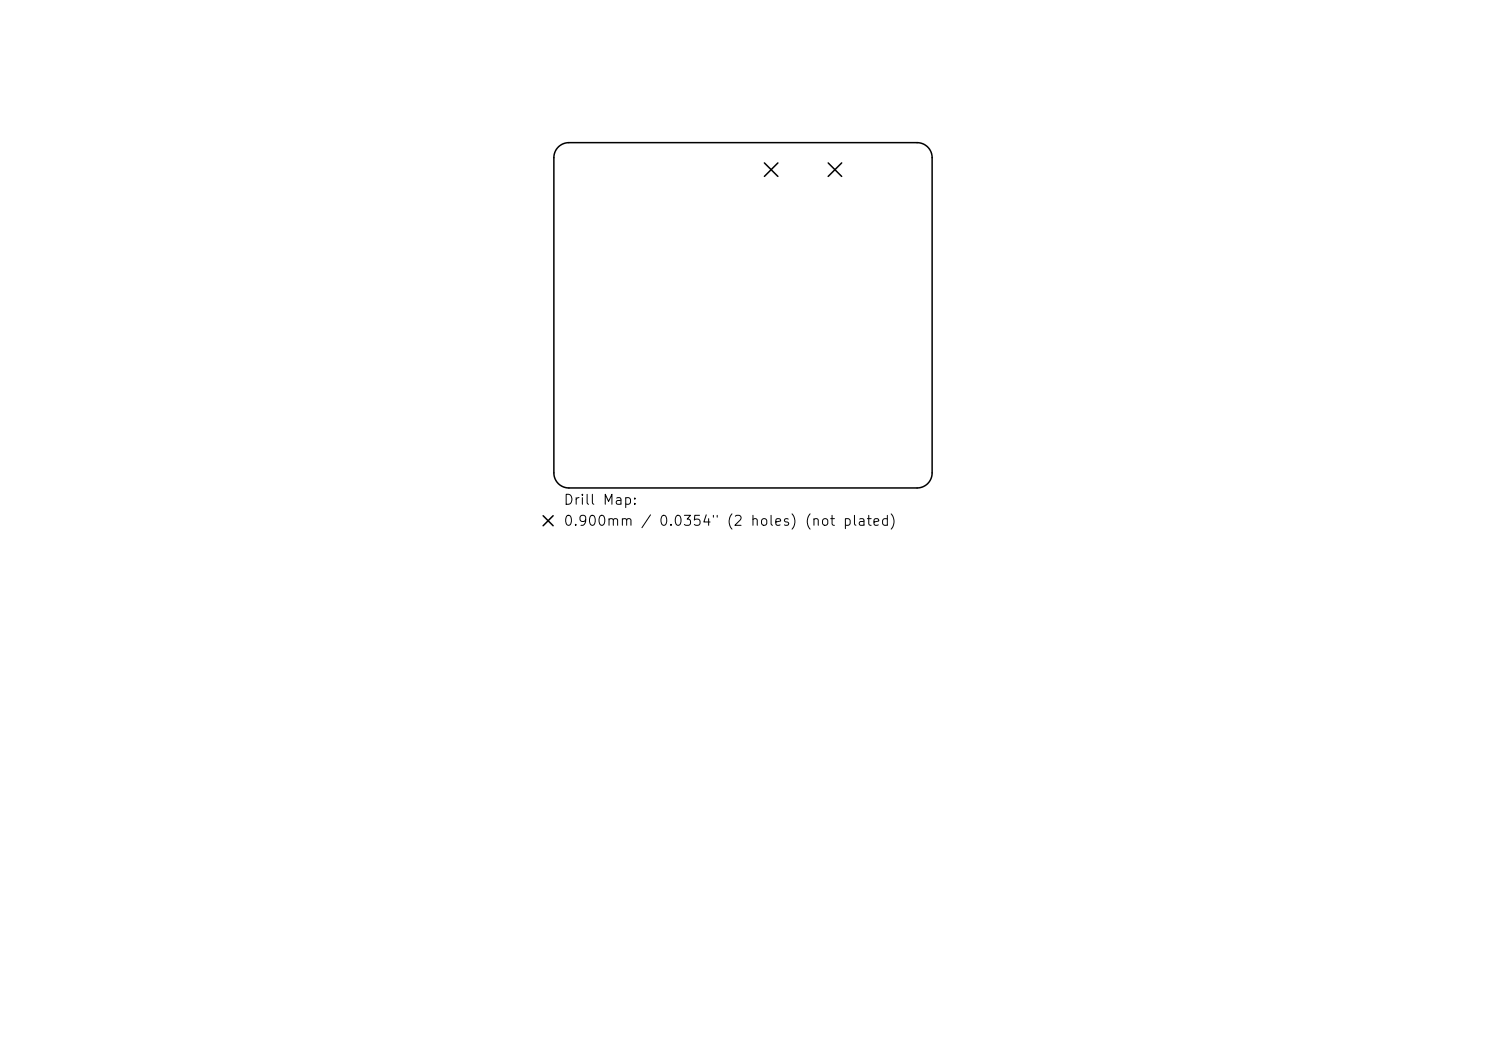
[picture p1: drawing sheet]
<svg xmlns="http://www.w3.org/2000/svg" width="297mm" height="210mm" viewBox="0 0 297 210" stroke-linecap="round" stroke-linejoin="round" font-family="sans-serif">
<defs><g id="words">
<g font-size="2">
<text x="112.5" y="101.4">Drill Map:</text>
<text x="112.5" y="105.6">0.900mm / 0.0354&quot; (2 holes) (not plated)</text>
</g>
</g></defs>
<path d="M111.6 29.4a3 3 0 0 1 2.1-.9h69.6a3 3 0 0 1 3 3v63a3 3 0 0 1-3 3h-69.6a3 3 0 0 1-3-3v-63a3 3 0 0 1 .9-2.1zM152.8 32.6l2.7 2.7M155.5 32.6l-2.7 2.7M165.5 32.6l2.7 2.7M168.2 32.6l-2.7 2.7M108.6 103.1l2 2M110.6 103.1l-2 2" fill="none" stroke="#000" stroke-width=".3"/>
<use href="#words"/>
</svg>
